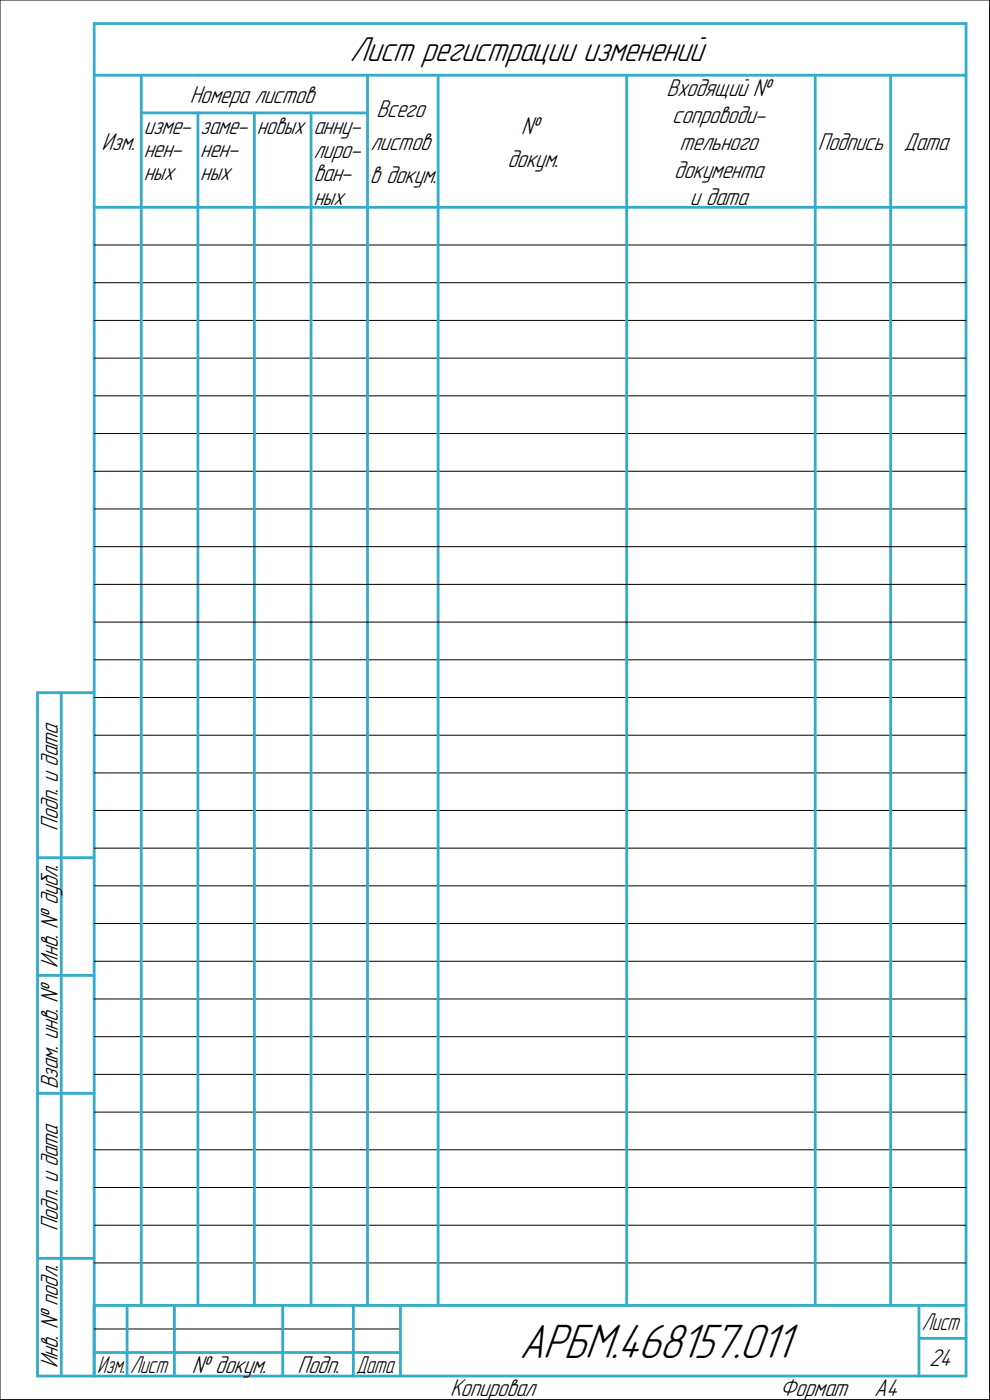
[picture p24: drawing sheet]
<svg xmlns="http://www.w3.org/2000/svg" width="210mm" height="297mm" viewBox="0 0 210 297" stroke-linecap="round" stroke-linejoin="round" font-family="sans-serif">
<defs><g id="words">
<text font-size="10.9" x="110.2" y="288">АРБМ.468157.011</text>
<text font-size="7.8" x="74.2" y="13">Лист регистрации изменений</text>
<g font-size="5.5">
<text x="40.3" y="21.9">Номера листов</text>
<text x="141.4" y="20.4">Входящий №</text>
<text x="30.5" y="28.4">изме-</text>
<text x="42.5" y="28.4">заме-</text>
<text x="54.5" y="28.4">новых</text>
<text x="66.5" y="28.4">анну-</text>
<text x="79.9" y="24.9">Всего</text>
<text x="110.6" y="28.4">№</text>
<text x="142.6" y="26.2">сопроводи-</text>
<text x="21.5" y="31.9">Изм.</text>
<text x="30.5" y="33.3">нен-</text>
<text x="42.5" y="33.3">нен-</text>
<text x="66.5" y="33.4">лиро-</text>
<text x="78.6" y="31.9">листов</text>
<text x="107.7" y="35.4">докум.</text>
<text x="144.2" y="31.9">тельного</text>
<text x="173.5" y="31.9">Подпись</text>
<text x="191.8" y="31.9">Дата</text>
<text x="30.5" y="38.1">ных</text>
<text x="42.5" y="38.1">ных</text>
<text x="66.5" y="38.4">ван-</text>
<text x="78.5" y="38.9">в докум.</text>
<text x="143.1" y="37.7">документа</text>
<text x="66.5" y="43.4">ных</text>
<text x="146.3" y="43.4">и дата</text>
<text x="12.3" y="176.2" transform="rotate(-90 12.3 176.2)">Подп. и дата</text>
<text x="12.3" y="205.3" transform="rotate(-90 12.3 205.3)">Инв. № дубл.</text>
<text x="12.3" y="231.1" transform="rotate(-90 12.3 231.1)">Взам. инв. №</text>
<text x="12.3" y="261.2" transform="rotate(-90 12.3 261.2)">Подп. и дата</text>
<text x="12.3" y="290.3" transform="rotate(-90 12.3 290.3)">Инв. № подл.</text>
<text x="40.7" y="291.3">№ докум.</text>
<text x="63.1" y="291.3">Подп.</text>
<text x="197.1" y="289.8">24</text>
<text x="95.5" y="296.3">Копировал</text>
<text x="165.5" y="296.3">Формат</text>
<text x="185.5" y="296.3">A4</text>
</g>
<g font-size="5.4">
<text x="195.6" y="282.3">Лист</text>
<text x="20.6" y="291.3">Изм.</text>
<text x="27.6" y="291.3">Лист</text>
<text x="75.6" y="291.3">Дата</text>
</g>
</g></defs>
<g fill="none" stroke="#000" stroke-width=".21">
<path d="M0 0h210zM0 0v297zM210 0v297zM20 52h185zM20 60h185zM20 68h185zM20 76h185zM20 84h185zM20 92h185zM20 100h185zM20 108h185zM20 116h10z"/>
<path d="M30 116h12zM42 116h12zM54 116h12zM66 116h12zM78 116h15zM93 116h40zM133 116h40zM173 116h16zM189 116h16zM20 140h185zM20 124h10zM20 132h10z"/>
<path d="M30 124h12zM30 132h12zM42 124h12zM42 132h12zM54 124h12zM54 132h12zM66 124h12zM66 132h12zM78 124h15zM78 132h15zM93 124h40zM93 132h40z"/>
<path d="M133 124h40zM133 132h40zM173 124h16zM173 132h16zM189 124h16zM189 132h16zM20 148h185zM20 156h185zM20 164h185zM20 172h185zM20 180h185zM20 188h185z"/>
<path d="M20 196h185zM20 204h185zM20 212h185zM20 220h185zM20 228h185zM20 236h185zM20 244h185zM20 252h185zM20 260h185zM20 268h185zM0 297h210zM20 282h65z"/>
</g>
<g fill="none" stroke="#33acca" stroke-width=".59">
<path d="M20 5h185zM20 5v287zM20 16h6zM26 16h4zM30 16v261zM30 16h12zM42 16h91zM78 16v28zM93 16v28zM133 16v261zM133 16h40zM173 16v261z"/>
<path d="M173 16h16zM189 16v261zM189 16h16zM205 5v287zM30 24h12zM42 24v253zM42 24h12zM54 24v20zM54 24h12zM66 24v20zM66 24h12zM20 44h185z"/>
<path d="M54 44v8zM54 52v8zM54 60v8zM66 44v8zM66 52v8zM66 60v8zM78 44v8zM78 52v8zM78 60v8zM93 44v8zM93 52v8zM93 60v8z"/>
<path d="M54 68v8zM54 76v8zM66 68v8zM66 76v8zM78 68v8zM78 76v8zM93 68v8zM93 76v8zM54 84v8zM54 92v8zM54 100v8zM66 84v8z"/>
<path d="M66 92v8zM66 100v8zM78 84v8zM78 92v8zM78 100v8zM93 84v8zM93 92v8zM93 100v8zM54 108v32zM66 108v32zM78 108v32zM93 108v32z"/>
<path d="M54 140v8zM66 140v8zM78 140v8zM93 140v8zM8 147v145zM8 147h12zM13 147v145zM54 148v8zM54 156v8zM66 148v8zM66 156v8zM78 148v8z"/>
<path d="M78 156v8zM93 148v8zM93 156v8zM54 164v8zM54 172v8zM54 180v8zM66 164v8zM66 172v8zM66 180v8zM78 164v8zM78 172v8zM78 180v8z"/>
<path d="M93 164v8zM93 172v8zM93 180v8zM8 182h12zM54 188v8zM54 196v8zM66 188v8zM66 196v8zM78 188v8zM78 196v8zM93 188v8zM93 196v8z"/>
<path d="M8 207h12zM54 204v8zM54 212v8zM54 220v8zM66 204v8zM66 212v8zM66 220v8zM78 204v8zM78 212v8zM78 220v8zM93 204v8zM93 212v8z"/>
<path d="M93 220v8zM8 232h12zM54 228v8zM54 236v8zM66 228v8zM66 236v8zM78 228v8zM78 236v8zM93 228v8zM93 236v8zM54 244v8zM54 252v8z"/>
<path d="M54 260v8zM66 244v8zM66 252v8zM66 260v8zM78 244v8zM78 252v8zM78 260v8zM93 244v8zM93 252v8zM93 260v8zM8 267h12zM20 277h185z"/>
<path d="M20 277v15zM27 277v15zM37 277v15zM54 268v9zM60 277v15zM66 268v9zM75 277v15zM78 268v9zM85 277v15zM93 268v9zM195 277v15zM8 292h12z"/>
<path d="M20 292h185zM20 287h7zM27 287h10zM37 287h23zM60 287h15zM75 287h10zM195 284h10z"/>
</g>
<use href="#words"/>
</svg>
